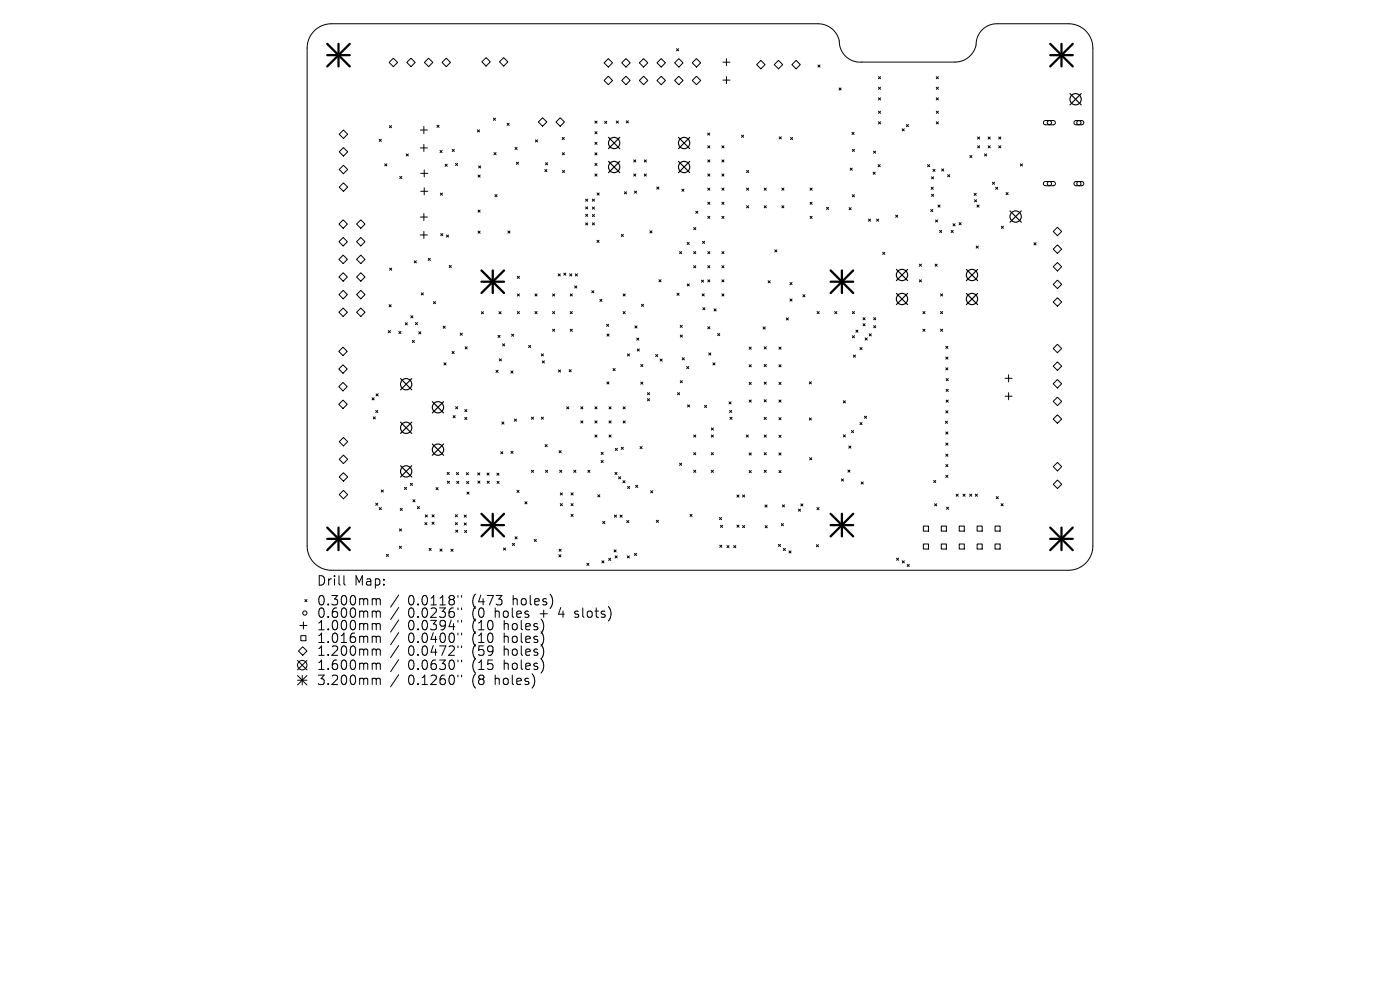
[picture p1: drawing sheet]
<svg xmlns="http://www.w3.org/2000/svg" width="297mm" height="210mm" viewBox="0 0 297 210" stroke-linecap="round" stroke-linejoin="round" font-family="sans-serif">
<defs><g id="words">
<g font-size="2.8">
<text x="67.1" y="124.5">Drill</text>
<text x="75.1" y="124.5">Map:</text>
<text x="67.1" y="128.7">0.300mm</text>
<text x="67.1" y="131.3">0.600mm</text>
<text x="86.6" y="128.7">0.0118&quot;</text>
<text x="86.6" y="131.3">0.0236&quot;</text>
<text x="100.3" y="128.7">(473</text>
<text x="100.3" y="131.3">(0</text>
<text x="105.3" y="131.3">holes</text>
<text x="109.1" y="128.7">holes)</text>
<text x="115" y="131.3">+</text>
<text x="119.2" y="131.3">4</text>
<text x="122.8" y="131.3">slots)</text>
<text x="67.1" y="134">1.000mm</text>
<text x="67.1" y="136.7">1.016mm</text>
<text x="86.6" y="134">0.0394&quot;</text>
<text x="86.6" y="136.7">0.0400&quot;</text>
<text x="100.3" y="134">(10</text>
<text x="100.3" y="136.7">(10</text>
<text x="107.2" y="134">holes)</text>
<text x="107.2" y="136.7">holes)</text>
<text x="67.1" y="139.4">1.200mm</text>
<text x="67.1" y="142.4">1.600mm</text>
<text x="86.6" y="139.4">0.0472&quot;</text>
<text x="86.6" y="142.4">0.0630&quot;</text>
<text x="100.3" y="139.4">(59</text>
<text x="100.3" y="142.4">(15</text>
<text x="107.2" y="139.4">holes)</text>
<text x="107.2" y="142.4">holes)</text>
<text x="67.1" y="145.6">3.200mm</text>
<text x="86.6" y="145.6">0.1260&quot;</text>
<text x="100.3" y="145.6">(8</text>
<text x="105.3" y="145.6">holes)</text>
</g>
</g></defs>
<g fill="none" stroke="#000" stroke-width=".21">
<path d="M66.7 6.6a5.2 5.2 0 0 1 3.6-1.6h103.3a4.6 4.6 0 0 1 4.6 4.8 4.4 4.4 0 0 0 4.6 3.4h19.8a4.6 4.6 0 0 0 4.6-4.6 4.4 4.4 0 0 1 4.4-3.6h15.1a5.2 5.2 0 0 1 5.1 5.2v105.6a5.2 5.2 0 0 1-5.1 5.2h-156.4a5.2 5.2 0 0 1-5.1-5.2v-105.6a5.2 5.2 0 0 1 1.5-3.6zM82.6 13.2l.8-.9 .9 .9-.9 .9zM86.3 13.2l.9-.9 .9 .9-.9 .9zM90 13.2l.9-.9 .9 .9-.9 .9zM93.8 13.2l.9-.9 .9 .9-.9 .9zM103.1 12.2l.9 .9-.9 .9-.9-.9zM106.9 12.2l.9 .9-.9 .9-.9-.9zM129 12.4l.9 .9-.9 .9-.8-.9zM129 16.2l.9 .9-.9 .9-.8-.9zM131.9 13.3l.9-.9 .9 .9-.9 .9zM131.9 17.1l.9-.9 .9 .9-.9 .9zM136.5 12.4l.9 .9-.9 .9-.9-.9z"/>
<path d="M136.5 16.2l.9 .9-.9 .9-.9-.9zM140.3 12.4l.9 .9-.9 .9-.9-.9zM140.3 16.2l.9 .9-.9 .9-.9-.9zM143.5 10.3l.5 .5M144 10.3l-.5 .5M144 12.4l.9 .9-.9 .9-.9-.9zM144 16.2l.9 .9-.9 .9-.9-.9zM147.8 12.4l.9 .9-.9 .9-.9-.9zM147.8 16.2l.9 .9-.9 .9-.9-.9zM153.4 13.2h1.5M153.4 17h1.5M154.1 12.4v1.5"/>
<path d="M154.1 16.2v1.5M161.4 12.8l.9 .9-.9 .9-.9-.9zM165.2 12.8l.8 .9-.8 .9-.9-.9zM168 13.7l.9-.9 .9 .9-.9 .9zM173.5 13.8l.5 .4M174 13.8l-.5 .4M178 18.7l.4 .4M178.4 18.7l-.4 .4M186.4 16.3l.4 .4M186.4 18.5l.4 .5M186.8 16.3l-.4 .4M186.8 18.5l-.4 .5"/>
<path d="M198.6 16.3l.5 .4M198.6 18.5l.5 .5M199.1 16.3l-.5 .4M199.1 18.5l-.5 .5M72 36l.9-.9 .9 .9-.9 .9zM72.9 27.6l.9 .9-.9 .9-.9-.9zM72.9 31.3l.9 .9-.9 .9-.9-.9zM72.9 38.8l.9 .9-.9 .9-.9-.9zM80.4 29.5l.5 .5M80.9 29.5l-.5 .5M81.6 34.8l.5 .4M82.1 34.8l-.5 .4"/>
<path d="M82.6 26.6l.5 .5M83.1 26.6l-.5 .5M84.8 37.4l.5 .5M85.3 37.4l-.5 .5M86.2 32.6l.4 .5M86.6 32.6l-.4 .5M89.2 27.6h1.5M89.2 31.4h1.5M89.2 36.8h1.5M89.9 26.8v1.5M89.9 30.6v1.5M90 36v1.5"/>
<path d="M90 39.8v1.5M92.7 26.6l.4 .4M93.1 26.6l-.4 .4M93.3 31.9l.5 .5M93.8 31.9l-.5 .5M94.4 34.8l.5 .5M94.9 34.8l-.5 .5M95.9 31.7l.5 .4M96.4 31.7l-.5 .4M96.6 34.7l.5 .4M97.1 34.7l-.5 .4M101.3 27.5l.4 .5"/>
<path d="M101.4 37.1l.5 .5M101.5 35.2l.5 .4M101.7 27.5l-.4 .5M101.9 37.1l-.5 .5M102 35.2l-.5 .4M104.7 25.1l.4 .4M104.8 32.4l.4 .4M105.1 25.1l-.4 .4M105.2 32.4l-.4 .4M107.6 26.2l.4 .4M108 26.2l-.4 .4M109.3 31.3l.4 .4"/>
<path d="M109.5 34.4l.5 .5M109.7 31.3l-.4 .4M110 34.4l-.5 .5M113.6 29.7l.4 .4M114 29.7l-.4 .4M114.2 25.9l.9-.9 .9 .9-.9 .9zM115.6 36l.4 .4M115.7 34.5l.5 .5M116 36l-.4 .4M116.2 34.5l-.5 .5M118.8 25l.9 .9-.9 .9-.9-.9zM119.3 29.2l.4 .4"/>
<path d="M119.3 32.4l.4 .4M119.3 36.2l.5 .4M119.7 29.2l-.4 .4M119.7 32.4l-.4 .4M119.8 36.2l-.5 .4M126.2 25.7l.5 .4M126.2 27.9l.5 .5M126.2 30.2l.5 .4M126.2 32.4l.5 .5M126.2 34.7l.5 .4M126.2 36.9l.5 .5M126.7 27.9l-.5 .5"/>
<path d="M126.7 25.7l-.5 .4M126.7 30.2l-.5 .4M126.7 32.4l-.5 .5M126.7 34.7l-.5 .4M126.7 36.9l-.5 .5M128.3 25.7l.4 .5M128.7 25.7l-.4 .5M130.7 25.7l.5 .4M131.2 25.7l-.5 .4M132.9 25.6l.4 .5M133.3 25.6l-.4 .5M134.4 33.9l.5 .5"/>
<path d="M134.4 36.9l.5 .5M134.9 33.9l-.5 .5M134.9 36.9l-.5 .5M136.7 33.9l.4 .5M136.7 36.9l.4 .5M137.1 33.9l-.4 .5M137.1 36.9l-.4 .5M139.3 39.7l.5 .4M139.8 39.7l-.5 .4M150.1 28.2l.5 .5M150.1 30.9l.5 .5M150.1 33.9l.5 .5"/>
<path d="M150.1 36.9l.5 .5M150.1 39.9l.5 .5M150.6 28.2l-.5 .5M150.6 36.9l-.5 .5M150.6 30.9l-.5 .5M150.6 33.9l-.5 .5M150.6 39.9l-.5 .5M153.1 33.9l.5 .5M153.1 36.9l.5 .5M153.1 39.9l.5 .5M153.1 30.9l.5 .5M153.6 33.9l-.5 .5"/>
<path d="M153.6 30.9l-.5 .5M153.6 36.9l-.5 .5M153.6 39.9l-.5 .5M157.3 28.7l.4 .4M157.7 28.7l-.4 .4M158.4 36.2l.4 .4M158.4 39.9l.4 .5M158.8 36.2l-.4 .4M158.8 39.9l-.4 .5M162.1 39.9l.5 .5M162.6 39.9l-.5 .5M165.3 29l.5 .5"/>
<path d="M165.8 29l-.5 .5M165.9 39.9l.4 .5M166.3 39.9l-.4 .5M167.7 29.2l.4 .4M168.1 29.2l-.4 .4M171.8 39.9l.5 .5M172.3 39.9l-.5 .5M180.4 35.7l.4 .4M180.7 28.1l.5 .4M180.8 35.7l-.4 .4M180.8 31.7l.5 .4M181.2 28.1l-.5 .4"/>
<path d="M181.3 31.7l-.5 .4M185.2 36.5l.5 .5M185.3 32.1l.5 .4M185.7 36.5l-.5 .5M185.8 32.1l-.5 .4M186.3 34.9l.4 .5M186.4 20.7l.4 .5M186.4 23.6l.4 .4M186.4 25.8l.4 .5M186.7 34.9l-.4 .5M186.8 20.7l-.4 .5M186.8 23.6l-.4 .4"/>
<path d="M186.8 25.8l-.4 .5M191.4 27.3l.4 .5M191.8 27.3l-.4 .5M192.3 26.4l.4 .5M192.7 26.4l-.4 .5M196.8 34.9l.4 .5M197.2 34.9l-.4 .5M197.5 39.7l.5 .5M197.6 37.5l.5 .5M197.9 35.9l.5 .5M198 39.7l-.5 .5M198.1 37.5l-.5 .5"/>
<path d="M198.4 35.9l-.5 .5M198.6 20.7l.5 .5M198.6 23.6l.5 .4M198.6 25.8l.5 .5M199.1 25.8l-.5 .5M199.1 20.7l-.5 .5M199.1 23.6l-.5 .4M199.8 35.8l.4 .5M200.2 35.8l-.4 .5M201 37.1l.5 .4M201.5 37.1l-.5 .4M205.7 33l.5 .4"/>
<path d="M206.2 33l-.5 .4M207.4 29.1l.4 .4M207.4 30.9l.4 .5M207.8 29.1l-.4 .4M207.8 30.9l-.4 .5M208.9 32.6l.4 .5M209.3 32.6l-.4 .5M209.6 29.1l.5 .4M209.6 30.9l.5 .5M210.1 29.1l-.5 .4M210.1 30.9l-.5 .5M210.5 38.7l.5 .4"/>
<path d="M211 38.7l-.5 .4M211.2 39.7l.5 .5M211.7 39.7l-.5 .5M211.9 29.1l.4 .4M211.9 30.9l.4 .5M212.3 29.1l-.4 .4M212.3 30.9l-.4 .5M216.5 34.8l.4 .4M216.9 34.8l-.4 .4M221.5 25.7l.3-.1h1.7l.3 .2 .1 .3-.4 .4h-1.8l-.3-.3zM221.5 38.6l.3-.1h1.7l.3 .2 .1 .3-.4 .4h-1.8l-.3-.3zM228 25.7l.2-.1h1.4l.2 .2 .1 .3-.3 .4h-1.4l-.3-.3z"/>
<path d="M228 38.6l.2-.1h1.4l.2 .2 .1 .3-.3 .4h-1.4l-.3-.3zM71.9 55l.9-.9 .9 .9-.9 .9zM71.9 58.8l.9-.9 .9 .9-.9 .9zM72.8 46.6l.9 .9-.9 .9-.9-.9zM72.8 50.4l.9 .9-.9 .9-.9-.9zM75.6 55l.9-.9 .9 .9-.9 .9zM76.5 46.6l.9 .9-.9 .9-.9-.9zM76.5 50.4l.9 .9-.9 .9-.9-.9zM76.5 57.9l.9 .9-.9 .9-.9-.9zM82.7 56.9l.4 .4M83.1 56.9l-.4 .4M87.9 55.3l.4 .5"/>
<path d="M88.3 55.3l-.4 .5M89.2 46h1.5M89.2 49.8h1.5M89.2 40.6h1.5M89.9 45.3v1.5M89.9 49.1v1.5M90.8 54.8l.5 .4M91.3 54.8l-.5 .4M93.4 41l.5 .4M93.5 49.6l.4 .4M93.9 41l-.5 .4M93.9 49.6l-.4 .4"/>
<path d="M94.7 49.9l.5 .4M95.2 49.9l-.5 .4M95.3 56.3l.4 .5M95.7 56.3l-.4 .5M101.4 49l.5 .5M101.4 44.6l.5 .4M101.9 49l-.5 .5M101.9 44.6l-.5 .4M105 41.3l.5 .4M105.5 41.3l-.5 .4M107.7 49l.5 .4M108.2 49l-.5 .4"/>
<path d="M109.7 58.6l.5 .5M110.2 58.6l-.5 .5M118.4 58.1l.5 .4M118.9 58.1l-.5 .4M119.6 57.9l.4 .5M120 57.9l-.4 .5M120.8 58.1l.5 .4M121.3 58.1l-.5 .4M122 58.1l.5 .4M122.5 58.1l-.5 .4M124.2 42.2l.5 .5M124.2 43.9l.5 .4"/>
<path d="M124.2 45.5l.5 .4M124.2 47.3l.5 .4M124.7 42.2l-.5 .5M124.7 43.9l-.5 .4M124.7 45.5l-.5 .4M124.7 47.3l-.5 .4M125.7 42.2l.4 .5M125.7 43.9l.4 .5M125.7 45.5l.4 .4M125.7 47.3l.4 .4M126.1 45.5l-.4 .4M126.1 42.2l-.4 .5"/>
<path d="M126.1 43.9l-.4 .5M126.1 47.3l-.4 .4M126.6 51l.5 .4M126.7 40.9l.4 .5M127.1 51l-.5 .4M127.1 40.9l-.4 .5M131.8 49.7l.4 .5M132.2 49.7l-.4 .5M132.5 40.7l.4 .4M132.9 40.7l-.4 .4M134.6 40.5l.4 .5M135 40.5l-.4 .5"/>
<path d="M137.9 49l.4 .4M138.3 49l-.4 .4M139.8 59.3l.4 .5M140.2 59.3l-.4 .5M144.2 53.4l.4 .4M144.6 53.4l-.4 .4M144.6 40.1l.5 .5M145.1 40.1l-.5 .5M145.8 51.4l.4 .5M146.2 51.4l-.4 .5M147.2 53.4l.4 .4M147.2 56.4l.4 .4"/>
<path d="M147.2 48.3l.4 .4M147.6 44.8l.4 .5M147.6 53.4l-.4 .4M147.6 56.4l-.4 .4M147.6 48.3l-.4 .4M148 44.8l-.4 .5M148.8 59.4l.5 .5M149 51.2l.5 .4M149.3 59.4l-.5 .5M149.5 51.2l-.5 .4M150.1 56.4l.5 .4M150.1 59.4l.5 .4"/>
<path d="M150.1 42.9l.5 .4M150.1 45.9l.5 .4M150.1 53.4l.5 .4M150.6 59.4l-.5 .4M150.6 53.4l-.5 .4M150.6 42.9l-.5 .4M150.6 45.9l-.5 .4M150.6 56.4l-.5 .4M153.1 42.9l.5 .4M153.1 45.9l.5 .4M153.1 56.4l.5 .4M153.1 53.4l.5 .4"/>
<path d="M153.1 59.4l.5 .4M153.6 59.4l-.5 .4M153.6 56.4l-.5 .4M153.6 42.9l-.5 .4M153.6 53.4l-.5 .4M153.6 45.9l-.5 .4M158.4 43.6l.4 .5M158.8 43.6l-.4 .5M162.1 43.6l.5 .5M162.6 43.6l-.5 .5M162.9 59.6l.5 .4M163.4 59.6l-.5 .4"/>
<path d="M164.4 53l.4 .4M164.8 53l-.4 .4M165.9 43.6l.4 .5M166.3 43.6l-.4 .5M167.6 59.9l.4 .5M168 59.9l-.4 .5M171.8 45.9l.5 .4M171.8 42.9l.5 .4M172.3 42.9l-.5 .4M172.3 45.9l-.5 .4M175.3 44l.5 .4M175.8 44l-.5 .4"/>
<path d="M180.1 44l.5 .5M180.6 44l-.5 .5M180.8 41.3l.5 .5M181.3 41.3l-.5 .5M184.2 46.5l.5 .4M184.7 46.5l-.5 .4M186 46.5l.4 .4M186.4 46.5l-.4 .4M187.3 53.5l.4 .5M187.7 53.5l-.4 .5M190 45.6l.5 .5M190.5 45.6l-.5 .5"/>
<path d="M195 56l.5 .5M195 59.4l.5 .4M195.5 59.4l-.5 .4M195.5 56l-.5 .5M197.4 44.4l.5 .5M197.6 41.2l.5 .5M197.9 44.4l-.5 .5M198.1 41.2l-.5 .5M198.4 56l.4 .5M198.5 46.6l.4 .5M198.8 56l-.4 .5M198.9 46.6l-.4 .5"/>
<path d="M199 43.5l.4 .4M199.3 48.9l.5 .4M199.4 43.5l-.4 .4M199.8 48.9l-.5 .4M201.8 48.9l.4 .4M202.2 47.5l.4 .4M202.2 48.9l-.4 .4M202.6 47.5l-.4 .4M203.5 47.2l.4 .5M203.9 47.2l-.4 .5M206.7 41l.4 .5M206.7 42.4l.5 .4"/>
<path d="M207.1 52.2l.4 .4M207.1 41l-.4 .5M207.2 42.4l-.5 .4M207.3 43.5l.4 .4M207.5 52.2l-.4 .4M207.7 43.5l-.4 .4M212.4 48l.5 .4M212.9 48l-.5 .4M213.4 40.9l.5 .4M213.9 40.9l-.5 .4M219.4 51.5l.4 .4M219.8 51.5l-.4 .4"/>
<path d="M224.3 48.2l.9 .9-.9 .9-.9-.9zM224.3 51.9l.9 .9-.9 .9-.9-.9zM224.3 55.7l.9 .9-.9 .9-.9-.9zM224.3 59.4l.9 .9-.9 .9-.9-.9zM71.9 78.3l.9-.9 .9 .9-.9 .9zM71.9 62.5l.9-.9 .9 .9-.9 .9zM72.8 73.6l.9 .9-.9 .9-.9-.9zM72.8 65.3l.9 .9-.9 .9-.9-.9zM75.6 62.5l.9-.9 .9 .9-.9 .9zM76.5 65.3l.9 .9-.9 .9-.9-.9zM82.4 70.1l.4 .5M82.5 64.6l.5 .5"/>
<path d="M82.8 70.1l-.4 .5M83 64.6l-.5 .5M84.6 70.3l.5 .5M85.1 70.3l-.5 .5M86 68.5l.4 .4M86.4 68.5l-.4 .4M87.1 67l.5 .4M87.5 72.2l.4 .5M87.6 67l-.5 .4M87.9 72.2l-.4 .5M88.1 68.4l.5 .5M88.6 68.4l-.5 .5"/>
<path d="M88.8 70.4l.5 .4M89.3 70.4l-.5 .4M89.4 62.1l.4 .5M89.8 62.1l-.4 .5M92 64l.4 .4M92.4 64l-.4 .4M94 69.2l.5 .4M94.2 77l.4 .4M94.5 69.2l-.5 .4M94.6 77l-.4 .4M95.9 74.6l.5 .4M96.4 74.6l-.5 .4"/>
<path d="M97.6 70.7l.5 .4M98.1 70.7l-.5 .4M98.7 73.6l.4 .4M99.1 73.6l-.4 .4M102.1 66.1l.5 .5M102.6 66.1l-.5 .5M105.2 78.5l.5 .5M105.6 71.1l.5 .5M105.7 78.5l-.5 .5M105.9 66.1l.4 .5M105.9 76.1l.5 .5M106.1 71.1l-.5 .5"/>
<path d="M106.3 66.1l-.4 .5M106.4 76.1l-.5 .5M106.6 72.9l.5 .5M107.1 72.9l-.5 .5M108.4 78.7l.4 .4M108.5 70.9l.5 .4M108.8 78.7l-.4 .4M109 70.9l-.5 .4M109.7 62.3l.5 .5M109.7 66.1l.5 .4M110.2 62.3l-.5 .5M110.2 66.1l-.5 .4"/>
<path d="M112.1 73.3l.5 .4M112.6 73.3l-.5 .4M113.5 66.1l.4 .4M113.5 62.3l.4 .5M113.9 66.1l-.4 .4M113.9 62.3l-.4 .5M114.8 75.1l.5 .4M115 76.5l.5 .5M115.3 75.1l-.5 .4M115.5 76.5l-.5 .5M117.2 62.3l.5 .5M117.2 66.1l.5 .4"/>
<path d="M117.2 69.8l.5 .5M117.7 62.3l-.5 .5M117.7 69.8l-.5 .5M117.7 66.1l-.5 .4M118.5 78.5l.4 .4M118.9 78.5l-.4 .4M120.7 78.4l.5 .5M121 66.1l.4 .4M121 69.8l.4 .5M121 62.3l.4 .5M121.2 78.4l-.5 .5M121.4 66.1l-.4 .4"/>
<path d="M121.4 62.3l-.4 .5M121.4 69.8l-.4 .5M121.9 60.6l.5 .5M122.4 60.6l-.5 .5M125.5 61.7l.5 .4M126 61.7l-.5 .4M127.3 63.5l.4 .4M127.7 63.5l-.4 .4M128.7 68.8l.4 .4M128.8 70.9l.4 .4M129.1 68.8l-.4 .4M129.2 70.9l-.4 .4"/>
<path d="M130.1 78.2l.4 .4M130.5 78.2l-.4 .4M132.2 62.3l.4 .5M132.2 66.1l.4 .4M132.6 62.3l-.4 .5M132.6 66.1l-.4 .4M133.1 75.1l.5 .4M133.6 75.1l-.5 .4M134.7 69.1l.4 .5M135.1 71.7l.4 .5M135.1 69.1l-.4 .5M135.2 74l.4 .5"/>
<path d="M135.5 71.7l-.4 .5M135.6 74l-.4 .5M135.9 77.3l.5 .5M136.1 64.5l.4 .5M136.4 77.3l-.5 .5M136.5 64.5l-.4 .5M139.1 75.2l.4 .5M139.5 75.2l-.4 .5M140 76.2l.5 .4M140.5 76.2l-.5 .4M143.6 62.2l.5 .4M144.1 62.2l-.5 .4"/>
<path d="M144.3 69l.4 .5M144.3 71.1l.5 .4M144.7 75.9l.5 .4M144.7 69l-.4 .5M144.8 71.1l-.5 .4M145.2 75.9l-.5 .4M145.7 77.7l.4 .5M145.8 60.2l.4 .5M146.1 77.7l-.4 .5M146.2 60.2l-.4 .5M149 62.3l.4 .5M149.1 65.3l.4 .4"/>
<path d="M149.4 62.3l-.4 .5M149.5 65.3l-.4 .4M150.1 69.3l.5 .5M150.3 74.9l.5 .4M150.6 69.3l-.5 .5M150.8 74.9l-.5 .4M151.2 77l.5 .4M151.5 65.5l.4 .5M151.7 77l-.5 .4M151.9 65.5l-.4 .5M152.2 70.8l.5 .4M152.7 70.8l-.5 .4"/>
<path d="M153.1 62.3l.5 .5M153.6 62.3l-.5 .5M158.9 77.4l.5 .4M158.9 73.6l.5 .5M159.4 77.4l-.5 .4M159.4 73.6l-.5 .5M161.9 69.4l.4 .4M162.1 73.6l.5 .4M162.1 77.3l.5 .5M162.3 69.4l-.4 .4M162.6 77.3l-.5 .5M162.6 73.6l-.5 .4"/>
<path d="M165.2 73.6l.5 .5M165.2 77.4l.5 .4M165.7 73.6l-.5 .5M165.7 77.4l-.5 .4M166.8 67.4l.5 .5M167.3 67.4l-.5 .5M167.6 63.4l.4 .5M168 63.4l-.4 .5M170.3 62.5l.5 .5M170.8 62.5l-.5 .5M173.3 66.1l.5 .4M173.8 66.1l-.5 .4"/>
<path d="M177.1 66.1l.4 .4M177.5 66.1l-.4 .4M180.8 66.1l.5 .4M180.8 71.2l.5 .5M181 75.3l.5 .5M181.3 66.1l-.5 .4M181.3 71.2l-.5 .5M181.5 75.3l-.5 .5M181.6 70l.4 .5M182 70l-.4 .5M182.4 73.7l.5 .5M182.9 73.7l-.5 .5"/>
<path d="M183.1 67.4l.4 .4M183.1 68.7l.4 .4M183.5 71.7l.5 .4M183.5 67.4l-.4 .4M183.5 68.7l-.4 .4M184 71.7l-.5 .4M184.4 70.8l.4 .5M184.8 70.8l-.4 .5M185.3 67.4l.5 .4M185.3 69.1l.5 .4M185.8 69.1l-.5 .4M185.8 67.4l-.5 .4"/>
<path d="M195.8 66.1l.4 .4M195.8 69.8l.4 .5M196.2 66.1l-.4 .4M196.2 69.8l-.4 .5M199.5 69.8l.5 .5M199.5 62.3l.5 .5M199.5 66.1l.5 .4M200 62.3l-.5 .5M200 69.8l-.5 .5M200 66.1l-.5 .4M200.6 73.5l.5 .4M200.6 75.7l.5 .5"/>
<path d="M200.6 78l.5 .5M201.1 73.5l-.5 .4M201.1 75.7l-.5 .5M201.1 78l-.5 .5M214 79.5v1.5M224.3 63.2l.9 .9-.9 .9-.9-.9zM224.3 73l.9 .9-.9 .9-.9-.9zM224.3 76.8l.9 .9-.9 .9-.9-.9zM71.9 82l.9-.9 .9 .9-.9 .9zM71.9 85.8l.9-.9 .9 .9-.9 .9zM72 93.7l.9-.9 .9 .9-.9 .9zM72 97.4l.9-.9 .9 .9-.9 .9z"/>
<path d="M78.9 84.4l.5 .4M79.2 88.4l.4 .5M79.4 84.4l-.5 .4M79.6 88.4l-.4 .5M79.7 87.1l.5 .4M79.8 83.5l.4 .5M80.2 87.1l-.5 .4M80.2 83.5l-.4 .5M96.1 88.2l.5 .4M96.6 88.2l-.5 .4M96.7 86.3l.4 .4M97.1 86.3l-.4 .4"/>
<path d="M98.6 86.9l.4 .4M98.6 88.6l.4 .4M99 86.9l-.4 .4M99 88.6l-.4 .4M106.2 95.8l.5 .5M106.5 89.5l.4 .5M106.7 95.8l-.5 .5M106.9 89.5l-.4 .5M108.4 95.7l.4 .5M108.8 95.7l-.4 .5M109.1 88.9l.5 .4M109.6 88.9l-.5 .4"/>
<path d="M112.7 99.8l.5 .4M112.7 88.5l.5 .4M113.2 99.8l-.5 .4M113.2 88.5l-.5 .4M114.8 88.5l.5 .4M115.3 88.5l-.5 .4M115.6 94.3l.5 .5M115.7 99.8l.5 .4M116.1 94.3l-.5 .5M116.2 99.8l-.5 .4M118.6 95.6l.5 .4M118.7 99.8l.5 .4"/>
<path d="M119.1 95.6l-.5 .4M119.2 99.8l-.5 .4M120.2 86.3l.5 .4M120.7 86.3l-.5 .4M121.7 99.8l.5 .4M122.2 99.8l-.5 .4M123.2 86.3l.5 .4M123.2 89.3l.5 .4M123.7 89.3l-.5 .4M123.7 86.3l-.5 .4M124.7 99.8l.5 .4M125.2 99.8l-.5 .4"/>
<path d="M126.2 89.3l.5 .4M126.2 92.3l.5 .4M126.2 86.3l.5 .4M126.7 86.3l-.5 .4M126.7 89.3l-.5 .4M126.7 92.3l-.5 .4M127.5 97.7l.5 .4M127.5 96l.5 .4M128 96l-.5 .4M128 97.7l-.5 .4M128.7 81l.5 .5M129.2 81l-.5 .5"/>
<path d="M129.2 92.3l.4 .4M129.2 89.3l.4 .4M129.2 86.3l.4 .4M129.6 86.3l-.4 .4M129.6 89.3l-.4 .4M129.6 92.3l-.4 .4M130.5 95.1l.5 .5M131 95.1l-.5 .5M131.8 94.9l.4 .4M132.2 89.3l.4 .4M132.2 86.3l.4 .4M132.2 94.9l-.4 .4"/>
<path d="M132.6 86.3l-.4 .4M132.6 89.3l-.4 .4M135.8 94.7l.4 .5M135.9 81.1l.5 .4M136.2 94.7l-.4 .5M136.4 81.1l-.5 .4M137.4 83.3l.4 .4M137.4 84.6l.4 .4M137.8 83.3l-.4 .4M137.8 84.6l-.4 .4M143.7 83.3l.5 .4M144.2 98.3l.4 .4"/>
<path d="M144.2 83.3l-.5 .4M144.3 80.7l.5 .5M144.6 98.3l-.4 .4M144.8 80.7l-.5 .5M145.9 85.9l.4 .4M146.3 85.9l-.4 .4M147.2 96l.4 .5M147.2 92.3l.4 .4M147.2 99.8l.4 .4M147.6 99.8l-.4 .4M147.6 92.3l-.4 .4M147.6 96l-.4 .5"/>
<path d="M149.5 86l.4 .4M149.9 86l-.4 .4M150.9 99.8l.4 .4M150.9 96l.4 .5M150.9 90.8l.4 .4M150.9 92.3l.4 .4M151.3 96l-.4 .5M151.3 92.3l-.4 .4M151.3 90.8l-.4 .4M151.3 99.8l-.4 .4M154.7 85.2l.4 .5M154.8 87.1l.4 .4"/>
<path d="M154.9 88.5l.4 .5M155.1 85.2l-.4 .5M155.2 87.1l-.4 .4M155.3 88.5l-.4 .5M158.3 92.3l.5 .4M158.8 92.3l-.5 .4M158.9 96.1l.5 .4M158.9 81.1l.5 .5M158.9 84.9l.5 .4M158.9 99.8l.5 .5M159.4 81.1l-.5 .5M159.4 84.9l-.5 .4"/>
<path d="M159.4 96.1l-.5 .4M159.4 99.8l-.5 .5M162.1 96l.5 .5M162.1 81.1l.5 .4M162.1 84.8l.5 .4M162.1 88.5l.5 .5M162.1 92.3l.5 .4M162.1 99.8l.5 .4M162.6 84.8l-.5 .4M162.6 81.1l-.5 .4M162.6 88.5l-.5 .5M162.6 92.3l-.5 .4"/>
<path d="M162.6 96l-.5 .5M162.6 99.8l-.5 .4M165.2 81.1l.5 .5M165.2 84.9l.5 .4M165.2 88.6l.5 .4M165.2 92.3l.5 .5M165.2 96.1l.5 .4M165.2 99.8l.5 .5M165.7 96.1l-.5 .4M165.7 81.1l-.5 .5M165.7 84.9l-.5 .4M165.7 88.6l-.5 .4"/>
<path d="M165.7 92.3l-.5 .5M165.7 99.8l-.5 .5M171.7 81l.4 .4M171.7 88.7l.4 .4M171.8 97.1l.4 .5M172.1 81l-.4 .4M172.1 88.7l-.4 .4M172.2 97.1l-.4 .5M178.9 85l.5 .5M178.9 92.2l.5 .5M179.4 85l-.5 .5M179.4 92.2l-.5 .5"/>
<path d="M179.9 99.7l.4 .5M180.1 94.6l.4 .5M180.3 99.7l-.4 .5M180.5 94.6l-.4 .5M180.6 91.3l.5 .5M181.1 91.3l-.5 .5M182.4 89.6l.5 .5M182.9 89.6l-.5 .5M183.4 88.3l.4 .4M183.8 88.3l-.4 .4M200.6 89.3l.4 .5M200.6 87.1l.5 .5"/>
<path d="M200.6 91.6l.5 .5M200.6 94l.5 .4M200.6 96.3l.5 .5M200.6 98.5l.5 .5M200.7 80.3l.5 .5M200.7 82.6l.5 .4M200.7 84.9l.5 .4M201 89.3l-.4 .5M201.1 87.1l-.5 .5M201.1 91.6l-.5 .5M201.1 94l-.5 .4M201.1 96.3l-.5 .5"/>
<path d="M201.1 98.5l-.5 .5M201.2 80.3l-.5 .5M201.2 82.6l-.5 .4M201.2 84.9l-.5 .4M213.2 80.3h1.5M213.2 84.1h1.5M214 83.3v1.5M224.3 80.5l.9 .9-.9 .9-.9-.9zM224.3 84.3l.9 .9-.9 .8-.9-.8zM224.3 88l.9 .9-.9 .9-.9-.9zM224.3 98.1l.9 .9-.9 .9-.9-.9zM72 101.2l.9-.9 .9 .9-.9 .9z"/>
<path d="M72 104.9l.9-.9 .9 .9-.9 .9zM79.7 106.7l.5 .5M80.2 106.7l-.5 .5M80.5 107.7l.4 .4M80.9 103.9l.4 .5M80.9 107.7l-.4 .4M81.3 103.9l-.4 .5M82 117.6l.4 .4M82.4 117.6l-.4 .4M84.7 115.9l.5 .4M84.7 112.2l.5 .4M84.9 107.8l.5 .5"/>
<path d="M85.2 115.9l-.5 .4M85.2 112.2l-.5 .4M85.4 107.8l-.5 .5M85.8 103.4l.5 .4M86.3 103.4l-.5 .4M87.1 102.5l.4 .5M87.5 102.5l-.4 .5M87.6 106l.4 .5M88 106l-.4 .5M88.5 107.5l.5 .4M89 107.5l-.5 .4M90.1 110.9l.5 .4"/>
<path d="M90.2 109.2l.5 .5M90.6 110.9l-.5 .4M90.7 109.2l-.5 .5M91 116.3l.5 .5M91.5 116.3l-.5 .5M91.6 110.8l.5 .4M91.7 109.2l.4 .4M92.1 110.8l-.5 .4M92.1 109.2l-.4 .4M92.5 103.4l.4 .5M92.9 103.4l-.4 .5M93.3 116.5l.5 .4"/>
<path d="M93.8 116.5l-.5 .4M94.9 100.2l.4 .5M94.9 102.1l.5 .4M95.3 100.2l-.4 .5M95.4 102.1l-.5 .4M95.7 116.5l.4 .4M96.1 116.5l-.4 .4M96.6 109.2l.4 .4M96.6 110.9l.4 .4M96.7 112.4l.4 .5M96.8 100.2l.5 .5M96.9 102.1l.4 .5"/>
<path d="M97 109.2l-.4 .4M97 110.9l-.4 .4M97.1 112.4l-.4 .5M97.3 100.2l-.5 .5M97.3 102.1l-.4 .5M98.5 109.3l.4 .4M98.5 110.9l.4 .5M98.6 112.5l.4 .5M98.9 109.3l-.4 .4M98.9 110.9l-.4 .5M98.9 100.3l.5 .4M99 102.1l.4 .5"/>
<path d="M99 112.5l-.4 .5M99.1 104.4l.4 .4M99.4 100.3l-.5 .4M99.4 102.1l-.4 .5M99.5 104.4l-.4 .4M101.3 100.3l.5 .5M101.4 102l.4 .5M101.8 100.3l-.5 .5M101.8 102l-.4 .5M103.3 100.3l.5 .5M103.3 102.1l.5 .4M103.8 100.3l-.5 .5"/>
<path d="M103.8 102.1l-.5 .4M105.4 100.4l.5 .4M105.4 102.1l.5 .5M105.9 100.4l-.5 .4M105.9 102.1l-.5 .5M106.8 116.2l.5 .5M107.3 116.2l-.5 .5M108.7 115.3l.5 .4M109.2 115.3l-.5 .4M109.3 113.9l.4 .4M109.7 104l.4 .5M109.7 113.9l-.4 .4"/>
<path d="M110.1 104l-.4 .5M111.3 106.4l.5 .5M111.8 106.4l-.5 .5M113.3 114.4l.5 .5M113.8 114.4l-.5 .5M118.6 117.7l.4 .4M118.6 116.5l.5 .4M118.9 104.6l.4 .4M118.9 106.8l.4 .5M119 117.7l-.4 .4M119.1 116.5l-.5 .4M119.3 104.6l-.4 .4"/>
<path d="M119.3 106.8l-.4 .5M121.1 106.8l.5 .5M121.1 109.1l.5 .5M121.1 104.6l.5 .4M121.6 104.6l-.5 .4M121.6 106.8l-.5 .5M121.6 109.1l-.5 .5M124.5 119.5l.4 .4M124.9 119.5l-.4 .4M126.8 105l.5 .4M127.3 105l-.5 .4M127.7 119l.4 .4"/>
<path d="M127.9 110.6l.4 .5M128.1 119l-.4 .4M128.3 110.6l-.4 .5M129.1 118.4l.5 .5M129.6 118.4l-.5 .5M130.3 116.6l.4 .5M130.3 109.3l.5 .4M130.5 100.2l.4 .5M130.5 117.9l.4 .5M130.7 116.6l-.4 .5M130.8 109.3l-.5 .4M130.9 100.2l-.4 .5"/>
<path d="M130.9 117.9l-.4 .5M131.2 101.1l.5 .5M131.5 109.3l.5 .4M131.7 101.1l-.5 .5M132 109.3l-.5 .4M132.1 102l.5 .4M132.6 102l-.5 .4M133 110.4l.4 .5M133.1 117.9l.4 .5M133.1 103.2l.5 .4M133.4 110.4l-.4 .5M133.5 117.9l-.4 .5"/>
<path d="M133.6 103.2l-.5 .4M134.6 117.4l.4 .4M134.9 103l.4 .4M135 117.4l-.4 .4M135.3 103l-.4 .4M138 104.1l.5 .4M138.5 104.1l-.5 .4M139.2 110.4l.5 .4M139.7 110.4l-.5 .4M146.4 109.1l.4 .5M146.8 109.1l-.4 .5M152.6 109.8l.5 .4"/>
<path d="M152.7 115.7l.4 .4M152.8 111.4l.5 .5M153.1 109.8l-.5 .4M153.1 115.7l-.4 .4M153.3 111.4l-.5 .5M154.2 115.7l.5 .5M154.7 115.7l-.5 .5M155.7 115.7l.4 .5M156.1 115.7l-.4 .5M156.3 105l.5 .5M156.3 111.4l.5 .4M156.8 105l-.5 .5"/>
<path d="M156.8 111.4l-.5 .4M157.5 111.5l.5 .4M157.5 105l.5 .4M158 111.5l-.5 .4M158 105l-.5 .4M162.3 107.1l.4 .5M162.3 111.5l.5 .5M162.7 107.1l-.4 .5M162.8 111.5l-.5 .5M165.1 115.5l.5 .4M165.6 115.5l-.5 .4M165.8 111.1l.4 .4"/>
<path d="M166 107.1l.4 .4M166.2 116.3l.4 .5M166.2 111.1l-.4 .4M166.4 107.1l-.4 .4M166.6 116.3l-.4 .5M167.4 116.9l.4 .4M167.8 116.9l-.4 .4M169.4 108l.4 .4M169.8 108l-.4 .4M169.9 106.9l.4 .4M170.3 106.9l-.4 .4M173.2 115.5l.4 .5"/>
<path d="M173.3 107.7l.5 .4M173.6 115.5l-.4 .5M173.8 107.7l-.5 .4M178.5 101.6l.4 .4M178.9 101.6l-.4 .4M182.7 102.2l.4 .5M183.1 102.2l-.4 .5M190.2 118.4l.4 .4M190.6 118.4l-.4 .4M191.4 119l.4 .4M191.8 119l-.4 .4M192.4 119.7l.5 .5"/>
<path d="M192.9 119.7l-.5 .5M195.9 111.6h1.1v1.1h-1.1zM195.9 115.4h1.1v1.1h-1.1zM198.1 101.9l.4 .5M198.3 106.9l.4 .4M198.5 101.9l-.4 .5M198.7 106.9l-.4 .4M199.7 111.6h1.1v1.1h-1.1zM199.7 115.4h1.1v1.1h-1.1zM200.6 100.8l.5 .5M200.8 107.6l.4 .4M201.1 100.8l-.5 .5"/>
<path d="M201.2 107.6l-.4 .4M202.8 104.8l.5 .5M203.3 104.8l-.5 .5M203.5 111.6h1.1v1.1h-1.1zM203.5 115.4h1.1v1.1h-1.1zM204.3 104.8l.4 .5M204.7 104.8l-.4 .5M205.7 104.8l.5 .5M206.2 104.8l-.5 .5M206.9 104.8l.5 .5M207.3 111.6h1.1v1.1h-1.1zM207.3 115.4h1.1v1.1h-1.1z"/>
<path d="M207.4 104.8l-.5 .5M211.1 111.6h1.1v1.1h-1.1zM211.1 115.4h1.1v1.1h-1.1zM211.3 105.4l.5 .4M211.8 105.4l-.5 .4M212.4 106.8l.4 .5M212.8 106.8l-.4 .5M224.3 101.8l.9 .9-.9 .9-.9-.9zM63.6 132.7h1.5M63.8 134.8h1.1v1.1h-1.1zM64.2 137.2l.9 .9-.9 .9-.9-.9zM64.4 131.9v1.5"/>
<path d="M64.7 127.2l.4 .4M65.1 127.2l-.4 .4M73 122.1v1.7l.2 .3M79.2 127h.3l.3 .3M79.2 129.6h.3l.3 .3M79.2 132.3l.5 .1 .1 .2M79.2 135l.5 .1 .1 .1M79.2 137.7h.3l.3 .3M79.8 127.3l.3-.3 .5 .1 .1 1.2M79.8 127.3v1M79.8 129.9v1.1M79.8 132.6v1"/>
<path d="M79.8 135.2v1.1M79.8 138v1M79.8 129.9l.3-.3 .5 .1 .1 1.3M79.8 132.6l.3-.3 .5 .1 .1 1.2M79.8 135.2l.3-.2 .5 .1 .1 1.2M79.8 138l.3-.3 .5 .1 .1 1.2M84.6 126.2l-1.7 2.6M84.6 128.9l-1.7 2.5M84.6 131.5l-1.7 2.6M84.6 134.2l-1.7 2.6M84.6 136.9l-1.7 2.6M84.6 139.9l-1.7 2.6"/>
<path d="M97.2 126.3v.4M97.2 129v.3M97.2 131.6v.4M97.2 134.3v.4M97.2 137v.4M97.9 126.3v.4M97.9 129v.3M97.9 131.6v.4M97.9 134.3v.4M97.9 137v.4M121.9 130.9l.2 .1M122 129.7v.5"/>
<path d="M63.1 140.1l2 2M63.1 143.3l2 2M63.1 144.3h2M64.1 143.3v2M65.1 140.1l-2 2M65.1 143.3l-2 2M79.2 140.7l.5 .1 .1 .2M79.2 143.9l.5 .1 .1 .2M79.8 141v1M79.8 144.2v1M79.8 141l.3-.3 .5 .1 .1 1.2M79.8 144.2l.3-.3 .5 .1 .1 1.2"/>
<path d="M84.6 143.1l-1.7 2.6M97.2 140v.4M97.2 143.2v.4M97.9 140v.4M97.9 143.2v.4"/>
<circle cx="222.6" cy="39" r=".45"/>
<circle cx="222.6" cy="26" r=".45"/>
<circle cx="228.9" cy="39" r=".45"/>
<circle cx="228.9" cy="26" r=".45"/>
<circle cx="64.7" cy="130" r=".45"/>
<circle cx="64.1" cy="141.1" r="1"/>
</g>
<g fill="none" stroke="#000" stroke-width=".24">
<path d="M227 19.9l2.4 2.3M229.4 19.9l-2.4 2.3M129.1 29.1l2.4 2.4M129.1 34.2l2.4 2.4M131.5 29.1l-2.4 2.4M131.5 34.2l-2.4 2.4M143.9 29.1l2.4 2.4M143.9 34.2l2.4 2.4M146.3 29.1l-2.4 2.4M146.3 34.2l-2.4 2.4M190.2 57.1l2.4 2.4M192.6 57.1l-2.4 2.4"/>
<path d="M205 57.1l2.4 2.4M207.4 57.1l-2.4 2.4M214.3 44.7l2.4 2.4M216.7 44.7l-2.4 2.4M190.2 62.2l2.4 2.4M192.6 62.2l-2.4 2.4M205 62.2l2.4 2.4M207.4 62.2l-2.4 2.4M85 80.3l2.4 2.4M85 89.6l2.4 2.3M85 98.8l2.4 2.4M87.4 80.3l-2.4 2.4"/>
<path d="M87.4 89.6l-2.4 2.3M87.4 98.8l-2.4 2.4M91.7 85.2l2.4 2.4M91.7 94.2l2.4 2.4M94.1 85.2l-2.4 2.4M94.1 94.2l-2.4 2.4"/>
<circle cx="130.3" cy="35.4" r="1.2"/>
<circle cx="130.3" cy="30.3" r="1.2"/>
<circle cx="145.1" cy="35.4" r="1.2"/>
<circle cx="145.1" cy="30.3" r="1.2"/>
<circle cx="228.2" cy="21" r="1.2"/>
<circle cx="191.4" cy="58.3" r="1.2"/>
<circle cx="206.2" cy="58.3" r="1.2"/>
<circle cx="215.5" cy="45.9" r="1.2"/>
<circle cx="191.4" cy="63.4" r="1.2"/>
<circle cx="206.2" cy="63.4" r="1.2"/>
<circle cx="86.2" cy="100" r="1.2"/>
<circle cx="86.2" cy="90.7" r="1.2"/>
<circle cx="86.2" cy="81.5" r="1.2"/>
<circle cx="92.9" cy="95.4" r="1.2"/>
<circle cx="92.9" cy="86.4" r="1.2"/>
</g>
<g fill="none" stroke="#000" stroke-width=".48">
<path d="M69.4 9.3l4.8 4.8M69.4 11.7h4.8M71.8 9.3v4.8M74.2 9.3l-4.8 4.8M222.8 11.7h4.8M222.8 9.3l4.8 4.8M225.2 9.3v4.8M227.6 9.3l-4.8 4.8M102.1 57.4l4.8 4.8M102.1 59.8h4.8M104.5 57.4v4.8M106.9 57.4l-4.8 4.8"/>
<path d="M176.2 59.8h4.8M176.2 57.4l4.8 4.8M178.6 57.4v4.8M181 57.4l-4.8 4.8M69.4 111.9l4.8 4.8M69.4 114.3h4.8M71.8 111.9v4.8M74.2 111.9l-4.8 4.8M102.1 109l4.8 4.8M102.1 111.4h4.8M104.5 109v4.8M106.9 109l-4.8 4.8"/>
<path d="M176.2 111.4h4.8M176.2 109l4.8 4.8M178.6 109v4.8M181 109l-4.8 4.8M222.8 114.3h4.8M222.8 111.9l4.8 4.8M225.2 111.9v4.8M227.6 111.9l-4.8 4.8"/>
</g>
<use href="#words"/>
</svg>
